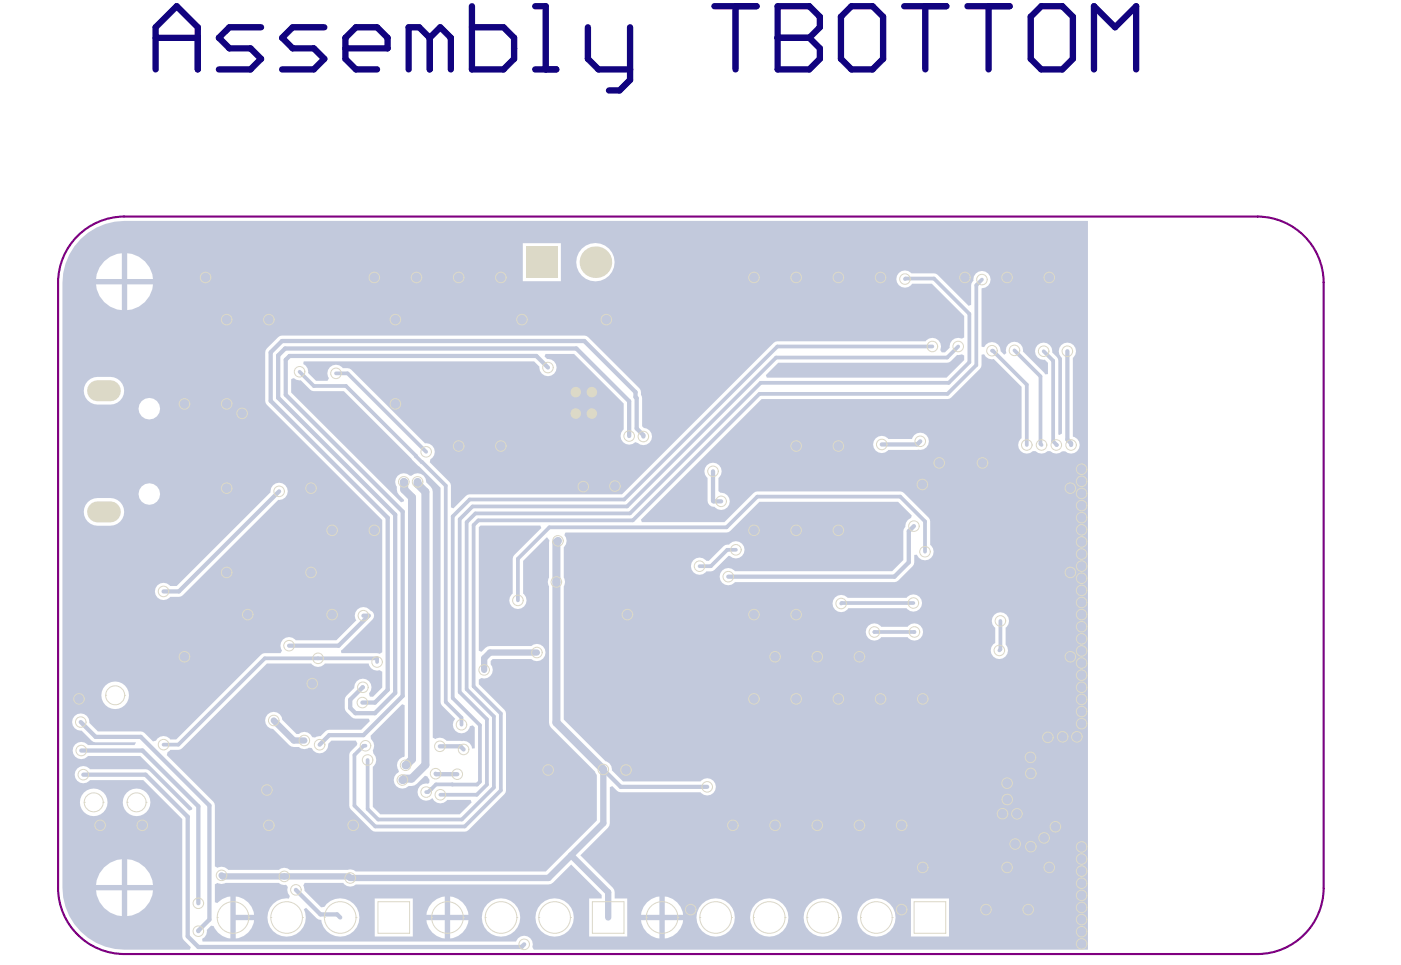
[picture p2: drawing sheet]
<svg xmlns="http://www.w3.org/2000/svg" width="221mm" height="152mm" viewBox="0 0 221 152" stroke-linecap="round" stroke-linejoin="round" font-family="sans-serif">
<g fill="#c2c9dc">
<path d="M120.9 59.3l2-2h26.6l.6-.3 1-.9 .8-.1 .3 .2v.7l-2.8 2.7h-28.3z"/>
<path d="M46 59.9l.4-.2 .4 .3h.7l1.7 1.7 5.1 .1 15.3 15.2v33.9l.2 .5 2.1 2.1a1.35 1.35 0 0 0 .3 2.2 1.35 1.35 0 0 0 2-1l.4-.1 .4 .3v3.3h-.5a1.3 1.3 0 0 0-1.6-1.2h-2.4a1.28 1.28 0 0 0-1.8-.3l-.4-.2v-38.8a2.78 2.78 0 0 0-1-1.6 1.37 1.37 0 0 0-.8-1.3 1.37 1.37 0 0 0-1.5 .3h-.3a1.35 1.35 0 0 0-1.8-.1 1.35 1.35 0 0 0-.3 1.9 2.02 2.02 0 0 0 1.2 2.1v.2l-.5 .1-17.3-17.3z"/>
<path d="M58.5 116.2l5-5 .4 .2v8a1.73 1.73 0 0 0-1.2 1.5l.3 1a1.38 1.38 0 0 0-.6 2 1.38 1.38 0 0 0 2.1 .2l.9-.1 1.7-1.5 .4 .1 .3 .6v.4l-.2 .2a1.36 1.36 0 0 0-1.6 1.7 1.36 1.36 0 0 0 2.3 .6 1.34 1.34 0 0 0 2.3 .2h3.7l.2 .4-1.9 1.9h-12.6l-1.1-1.2v-6.3a1.32 1.32 0 0 0 .1-2.1l-.1-.5a1.27 1.27 0 0 0-.3-1.8z"/>
<path d="M26.5 118.8l.4-.4h1.3l.5-.2 13.4-13.4h7.1a1.31 1.31 0 0 0 2.1 0h6.9a1.3 1.3 0 0 0 1.7 1l.4 .3v2.5l-1.4 1.4h-.5l-.1-.5a1.36 1.36 0 0 0-.5-2.2 1.36 1.36 0 0 0-1.9 1.3l-1.2 1.3a2.37 2.37 0 0 0 1.4 3.6h2.1l.2 .4-1.4 1.3h-5l-.6 .3-.8 .8-.8 .2-.5-.1a1.36 1.36 0 0 0-2.1-.5h-.4l-2.2-2.2a1.36 1.36 0 0 0-1.4-1.3 1.36 1.36 0 0 0-1.3 1.3 1.36 1.36 0 0 0 1.2 1.4l2.6 2.6 .7 .3h.8a1.26 1.26 0 0 0 1.6 .1h.4a1.36 1.36 0 0 0 1.6 .8 1.36 1.36 0 0 0 1-1.4l.5-.5h3.9l.2 .4v.3l-1 1-.3 .5v8l.3 .6 3.5 3.5h14.8l6-5.9 .2-.6-.1-12.4-4.2-4.3v-.8l.4-.2a1.34 1.34 0 0 0 1.6-.5 1.34 1.34 0 0 0-.1-1.7v-.5l.3-.3h6.1a1.36 1.36 0 0 0 1.9-.1 1.36 1.36 0 0 0 0-1.9 1.36 1.36 0 0 0-1.9-.1h-6.5l-.8 .3-.6 .6-.4-.1v-19.5l.3-.3h9.4l.2 .4-4.5 4.5-.1 5.9a1.35 1.35 0 0 0-.1 1.9 1.35 1.35 0 0 0 2 0 1.35 1.35 0 0 0-.2-1.9v-5.2l3.7-3.7 .4 .4v5.9a1.21 1.21 0 0 0 0 1.4v21.5l.1 .5 .2 .3 7 7 .2 .5v7.2l-8 8h-30l-.4-.2-.5-.1-.5 .1h-9a1.3 1.3 0 0 0-1.8 0h-8a1.28 1.28 0 0 0-1.7-.3l-.4-.3v-9.9l-7.6-7.6z"/>
<path d="M12.7 37.8a9.8 9.8 0 0 0-2.8 6.8v95.7a9.8 9.8 0 0 0 9.7 9.7h10.4l.1-.4-1.1-1.1-.2-.6v-18.5l-6.2-6.2h-8.4a1.36 1.36 0 0 1-2 .1 1.36 1.36 0 0 1 0-1.9 1.36 1.36 0 0 1 2 .1h9.1l6.6 6.5 .4-.1 .1-.3-8.3-8.2h-8.2a1.36 1.36 0 0 1-2 .1 1.36 1.36 0 0 1 0-2 1.36 1.36 0 0 1 2 .2h7.3l.3-.5h-6.7l-1.9-1.8h-.2a1.36 1.36 0 0 1-1.3-1.4 1.36 1.36 0 0 1 1.4-1.3 1.36 1.36 0 0 1 1.3 1.5l1.3 1.3h6.8l.6 .3 1.4 1.3 .4-.1a1.32 1.32 0 0 1 2.3-.2h.9l13.4-13.4 .6-.3h2.5l.2-.4a1.34 1.34 0 0 1 .3-1.8 1.34 1.34 0 0 1 1.9 .2h6.4l3.2-3.1a1.37 1.37 0 0 1 .3-1.9 1.37 1.37 0 0 1 1.9 .3 .86 .86 0 0 1 .3 1.4l-5 4.9 .1 .4h5.6l.4 .2 .4-.3v-20.9l-18.4-18.5v-8l.2-.6 1.8-1.8 .6-.2 48.1 .1 8.5 8.5 .1 .8 .2 .5v4.4l.3 .3 .4 .1a1.36 1.36 0 0 1 .6 1.9 1.36 1.36 0 0 1-2 .4l-.4-.2-.4 .3a1.35 1.35 0 0 1-1.7-.5 1.35 1.35 0 0 1 .3-1.8v-4.1l-7.9-7.8h-4.5l-.1 .4 .4 .4h.1a1.36 1.36 0 0 1 1.4 1.4 1.36 1.36 0 0 1-1.5 1.3 1.36 1.36 0 0 1-1.2-1.5l-.9-.8h-36.3l-.1 .4a1.27 1.27 0 0 1 .7 1.4l1.3 1.2h1.8l.2-.4-.1-.2a1.35 1.35 0 0 1 .6-1.7 1.35 1.35 0 0 1 1.7 .3h.8l.6 .3 11.6 11.6a1.34 1.34 0 0 1 1.5 .9 1.34 1.34 0 0 1-.6 1.6l-.2 .5 3.3 3.4 .1 3.7 .4 .2 2-2 .6-.2h24l24.2-24.1 23.7-.1a1.36 1.36 0 0 1 1.8-.3 1.36 1.36 0 0 1 .6 1.7l.2 .3h.5l.8-.7-.1-.2a1.35 1.35 0 0 1 2-1.2l.3-.2v-3.4l-5.1-5.1h-3.1a1.36 1.36 0 0 1-2 .3 1.36 1.36 0 0 1-.1-2 1.36 1.36 0 0 1 2 .1h3.9l5.1 5.1 .4-.2v-3.1l.1-.3 .3-.4v-.1a1.38 1.38 0 0 1 1.4-1.4 1.38 1.38 0 0 1 1.3 1.5 1.38 1.38 0 0 1-1.4 1.3v9.1l.4 .1 .2-.4a1.36 1.36 0 0 1 1.6-.3 1.36 1.36 0 0 1 .8 1.3l.5 .6 .4-.2-.1-.5a1.36 1.36 0 0 1 1.4-1.3 1.36 1.36 0 0 1 1.3 1.5l3.5 3.6h.5v-1.8l-.6-.5h-.1a1.36 1.36 0 0 1-1.4-1.4 1.36 1.36 0 0 1 1.5-1.3 1.36 1.36 0 0 1 1.2 1.5l.8 .8 .2 .6v11.6l.1 .1 .5-.2v-12l-.1-.1a1.36 1.36 0 0 1 0-1.9 1.36 1.36 0 0 1 1.9 .1 1.36 1.36 0 0 1-.1 1.9v12.5h.2a1.36 1.36 0 0 1 .7 2 1.36 1.36 0 0 1-2.1 .3h-.5a1.34 1.34 0 0 1-1.9-.1h-.4l-.4 .3-.6 .1-.5-.1-.4-.3h-.4a1.36 1.36 0 0 1-2 0 1.36 1.36 0 0 1 .2-2v-8.1l-4.4-4.4a1.28 1.28 0 0 1-1.5-.7h-.4v1.7l-.3 .5-4.8 4.8h-29.7l-19 19.1 .1 .4h13.1l4.6-4.7 .6-.2h22.5l.6 .2 4.1 4.2 .1 4.1a1.35 1.35 0 0 1-.1 2.1 1.35 1.35 0 0 1-2-.6h-.5v1.2l-.2 .6-2.3 2.3-.6 .2h-25.2a1.36 1.36 0 0 1-2 .2 1.36 1.36 0 0 1 0-2 1.36 1.36 0 0 1 2 .1h24.9l1.7-1.8 .1-4.8a1.08 1.08 0 0 0 .3-1l.3-.5 .5-.3 .2-.4-2.2-2.2h-21.9l-4.6 4.7-.6 .2h-25.4l-.2 .4a1.32 1.32 0 0 1-.1 1.9v4.8l.2 .7-.2 .7v21l6.6 6.6 .2 .1a1.31 1.31 0 0 1 .8 1.3l1.8 1.8h12.2a1.36 1.36 0 0 1 2-.1 1.36 1.36 0 0 1 0 2 1.36 1.36 0 0 1-2-.2h-12.6l-.6-.2-.7-.8-.4 .2-.1 6.1-4.6 4.7 5.1 5.1 .3 .7v1h2v6h-6v-6h2v-.6l-4.8-4.8-2.9 2.9-.7 .3h-30.4a1.3 1.3 0 0 1-2-.3h-6.1l-.2 .5 .2 .8 2.6 2.6 .5-.1a3 3 0 0 1 4.8-.2 3 3 0 0 1-1.1 4.7 3 3 0 0 1-4.2-2.4l-.4-.1-.3-.2-1.7-1.6-.3 .2 .2 .5a3 3 0 0 1-2.5 3.8 3 3 0 0 1-3.5-2.9 3 3 0 0 1 3.4-3.1l.2-.4-.3-.4-.1-.6v-.4l-.3-.4h-.7l-.4-.3h-8.4l-.6 .2-.7-.2-.4 .3v2.8l.4 .1a3.1 3.1 0 0 1 2.1-1v6.6a3.2 3.2 0 0 1-2.7-1.9l-.4-.1-.7 .7a1.27 1.27 0 0 1-.7 1.4l.1 .4 49.5-.1a1.36 1.36 0 0 1 1.7-.7 1.36 1.36 0 0 1 .8 1.7l.3 .4h87.5v-115.1h-152.2a9.8 9.8 0 0 0-6.9 2.9zM16.4 41.3l1-.7 1.1-.5 .7-.1v4.1h-4l.1-.8 .4-1.1zM20.1 40a4.4 4.4 0 0 1 4.1 4.1h-4.1zM82.5 38.4h6.1v6h-6.1zM91 41.4a3 3 0 0 1 6 0 3 3 0 0 1-6 0zM15.2 44.9h4v4.1a4.4 4.4 0 0 1-4-4.1zM20.1 44.9h4.1a4.4 4.4 0 0 1-4.1 4.1zM13.9 60.2l.4-.4a6 6 0 0 1 4.2 0 2.19 2.19 0 0 1 1 2.5 2.19 2.19 0 0 1-2.1 1.6h-2a2.19 2.19 0 0 1-2-1.4 2.19 2.19 0 0 1 .5-2.3zM21.9 64.5a1.71 1.71 0 0 1 3.4 0 1.71 1.71 0 0 1-3.4 0zM138.2 69.2a1.34 1.34 0 0 1 2 .1h3.8a1.35 1.35 0 0 1 1.6-.9 1.35 1.35 0 0 1 1 1.6 1.35 1.35 0 0 1-1.6 1l-4.8 .1a1.36 1.36 0 0 1-1.9 .1 1.36 1.36 0 0 1-.1-2zM111.6 73.5a1.36 1.36 0 0 1 2 0 1.36 1.36 0 0 1-.2 2v2.1l.4 .2a1.35 1.35 0 0 1 1.3 1.9 1.35 1.35 0 0 1-2.3 .3 1.01 1.01 0 0 1-1.1-.9v-3.6a1.32 1.32 0 0 1-.1-2zM21.9 78a1.71 1.71 0 0 1 3.4 0 1.71 1.71 0 0 1-3.4 0zM13.9 79.3l.4-.4a6 6 0 0 1 4.2 0 2.19 2.19 0 0 1 1 2.5 2.19 2.19 0 0 1-2.1 1.6h-2a2.19 2.19 0 0 1-2-1.3 2.19 2.19 0 0 1 .5-2.4zM109.5 88.5a1.34 1.34 0 0 1 2 .1h.4l2.3-2.3 .3-.2 .6-.1a1.36 1.36 0 0 1 2-.2 1.36 1.36 0 0 1 .1 2 1.36 1.36 0 0 1-2 0h-.2l-2.5 2.4h-1a1.36 1.36 0 0 1-2 .2 1.36 1.36 0 0 1 0-1.9zM24.9 92.4a1.34 1.34 0 0 1 2 .1h1l14.8-14.8a1.35 1.35 0 0 1 1.3-1.5 1.35 1.35 0 0 1 1.4 1.4 1.35 1.35 0 0 1-1.5 1.3l-15 15.1-.6 .3h-1.4a1.36 1.36 0 0 1-2 .1 1.36 1.36 0 0 1 0-2zM131.8 94.4a1.35 1.35 0 0 1 2 0h9.3a1.35 1.35 0 0 1 2-.2 1.35 1.35 0 0 1 0 2 1.35 1.35 0 0 1-2-.1h-9.2a1.35 1.35 0 0 1-2 .3 1.35 1.35 0 0 1-.1-2zM137.1 98.8a1.34 1.34 0 0 1 2 .2h4.2a1.35 1.35 0 0 1 2-.2 1.35 1.35 0 0 1 0 2 1.35 1.35 0 0 1-2-.2h-4.2a1.36 1.36 0 0 1-2 .2 1.36 1.36 0 0 1 0-2zM157 97.1a1.36 1.36 0 0 1 2 .1 1.36 1.36 0 0 1-.2 1.9v2.7a1.36 1.36 0 0 1-.2 2 1.36 1.36 0 0 1-1.9-.3 1.36 1.36 0 0 1 .4-2v-2.4a1.32 1.32 0 0 1-.1-2zM16 109.8a2.2 2.2 0 0 1 4.4 0 2.2 2.2 0 0 1-4.4 0zM12.6 126.7a2.2 2.2 0 0 1 4.4 0 2.2 2.2 0 0 1-4.4 0zM19.4 126.7a2.18 2.18 0 0 1 4.3 0 2.18 2.18 0 0 1-4.3 0zM16.4 137l1-.7 1.1-.5 .7-.1v4.1h-4l.1-.8 .4-1.1zM20.1 135.7a4.4 4.4 0 0 1 4.1 4.1h-4.1zM37.2 141.6a3.2 3.2 0 0 1 2.9 2.9h-2.9zM68.3 142.5l.7-.5 1.2-.4v2.9h-2.9l.4-1.3zM71.1 141.6a3.2 3.2 0 0 1 2.9 2.9h-2.9zM102.1 142.5l.7-.5 1.3-.4v2.9h-2.9l.4-1.3zM105 141.6a3.2 3.2 0 0 1 2.8 2.9h-2.8zM15.2 140.6h4v4.1a4.4 4.4 0 0 1-4-4.1zM20.1 140.6h4.1a4.4 4.4 0 0 1-4.1 4.1zM59.2 141.9h6v6h-6zM143.8 141.9h6v6h-6zM76.1 144.9a3 3 0 0 1 6 0 3 3 0 0 1-6 0zM84.5 144.9a3 3 0 0 1 6.1 0 3 3 0 0 1-6.1 0zM110 144.9a3 3 0 0 1 6 0 3 3 0 0 1-6 0zM118.4 144.9a3 3 0 0 1 6.1 0 3 3 0 0 1-6.1 0zM126.9 144.9a3 3 0 0 1 6 0 3 3 0 0 1-6 0zM135.3 144.9a3 3 0 0 1 6.1 0 3 3 0 0 1-6.1 0zM37.2 145.3h2.9a3.2 3.2 0 0 1-2.9 2.9zM67.3 145.3h2.9v2.9a3.2 3.2 0 0 1-2.9-2.9zM71.1 145.3h2.9a3.2 3.2 0 0 1-2.9 2.9zM101.2 145.3h2.9v2.9a3.2 3.2 0 0 1-2.9-2.9zM105 145.3h2.8a3.2 3.2 0 0 1-2.8 2.9z"/>
</g>
<g fill="none" stroke="#c2c9dc" stroke-width=".59">
<path d="M47.3 58.7l2.2 2.3h5.1l15.8 15.7v34.2l2.5 2.4v1.1M53 59h1.9l12.4 12.4M142.9 44.1l.1-.1h4.5l5.5 5.6v7.6l-3.2 3.3h-29.7l-20.6 20.6h-24.4l-1.4 1.4v26.4l4.3 4.2v11.3l-5.1 5h-13.2l-1.7-1.6v-7.8M147.2 54.7h-24.5l-24.2 24.2h-24.3l-2.7 2.7v28.6l4.3 4.3v9l-.5 .4h-6.5l-1.2 1.2h-.3M151.3 54.7l-1.8 1.8h-27l-23.5 23.5h-24.4l-2 2v27.3l4.3 4.3v10.3l-1.6 1.6h-5.8M155 44.2l-.9 .8v12.7l-4.5 4.5h-29.7l-20 20h-24.4l-.7 .7v25.5l4.3 4.3v12.1l-5.7 5.7h-14.2l-3.2-3.3v-8l1.4-1.4h.3M156.6 55.4h.1l5.4 5.3v9.6M160.2 55.3l4.1 4.1v10.7l.1 .2M164.8 55.5l1.5 1.5v12.7l.6 .6h-.1M116.2 86.8h-1.4l-2.6 2.6h-1.8M138 99.8h.1M138 99.8h6.4"/>
<path d="M144.2 95.2h-11.3l-.1 .1M144.4 99.8h.1M146 87.1v-4.8l-3.9-3.9h-22.5l-4.9 4.9h-28l-4.9 4.9v6.6M157.9 98.1v4.5l-.1 .1M59.5 104v.5M59.5 104h.1M59.5 104h-17.7l-13.6 13.6h-2.4M71.4 123.9h.1"/>
</g>
<g fill="none" stroke="#c2c9dc" stroke-width=".68">
<path d="M168.5 55.5v13.9l.6 .6v.3M99.3 68.9v-5.5l-8.3-8.4h-46l-1.1 1.1v6.7l18.5 18.5v28.1l-3.2 3.2h-3.1l-.8-.8v-1.3l2-2M101.6 68.9v-.2l-1.1-1v-4.8l-.2-.2v-.8l-8-8h-47.8l-1.8 1.7v7.7l18.5 18.5v27.1l-2 2.1h-2M112.6 74.4v4.7l1.3 .1M145.3 69.7l-.5 .5h-5.6M144.3 83.1l-.8 .8v4.9l-2.3 2.3h-26.2M12.7 114l2.4 2.4h7.1l10.9 10.8v18l-1.8 1.9M12.8 118.5h9.7l8.8 8.8v15.4M57.3 108.5h.1M69.4 117.9h3.3l.5 .5M13.2 122.3h9.8l6.6 6.7v18.9l1.7 1.7h51l.5-.5M68.8 122.2l.1 .1h3.3"/>
<path d="M46.7 140.5l3.9 3.9h2.6l.5 .5"/>
</g>
<path d="M43.2 113.8l3.2 3.1h1.6M84.8 103.1h-7.4l-1 .9v1.8M90.2 135.1l5.8 5.8v4M95.3 121.5v8.5l-8.7 8.7h-31.3l-.3-.3h-19.9l-.1-.2" fill="none" stroke="#c2c9dc" stroke-width="1"/>
<path d="M86.5 58l-1.8-1.8h-39l-.6 .6v5.5l18.5 18.5v29.1l-6.2 6.2h-5.4l-1.5 1.5M44.1 77.6l-15.8 15.8h-2.5M57.4 97.2h.8l-4.7 4.8h-7.9M95.3 121.5l2.7 2.8h13.7" fill="none" stroke="#c2c9dc" stroke-width=".66"/>
<path d="M63.8 76.1v1.2l1.2 1.3v41.3l-1 1M65.9 76.1v.3l1.3 1.3v43.1l-2.2 2.2h-1.1l-.4 .2M88.1 85.4l-.3 .3v28.4l7.5 7.4" fill="none" stroke="#c2c9dc" stroke-width="1.3"/>
<g fill="none" stroke="#dcd9c7" stroke-width=".16">
<circle cx="32.5" cy="43.8" r=".83"/>
<circle cx="35.8" cy="50.5" r=".83"/>
<circle cx="42.4" cy="50.5" r=".83"/>
<circle cx="59.1" cy="43.8" r=".83"/>
<circle cx="62.4" cy="50.5" r=".83"/>
<circle cx="65.8" cy="43.8" r=".83"/>
<circle cx="72.4" cy="43.8" r=".83"/>
<circle cx="79.1" cy="43.8" r=".83"/>
<circle cx="82.4" cy="50.5" r=".83"/>
<circle cx="86.5" cy="58" r=".83"/>
<circle cx="95.7" cy="50.5" r=".83"/>
<circle cx="119" cy="43.8" r=".83"/>
<circle cx="125.7" cy="43.8" r=".83"/>
<circle cx="132.4" cy="43.8" r=".83"/>
<circle cx="139" cy="43.8" r=".83"/>
<circle cx="152.3" cy="43.8" r=".83"/>
<circle cx="159" cy="43.8" r=".83"/>
<circle cx="165.7" cy="43.8" r=".83"/>
<circle cx="29.1" cy="63.8" r=".83"/>
<circle cx="35.8" cy="77.1" r=".83"/>
<circle cx="35.8" cy="63.8" r=".83"/>
<circle cx="49.1" cy="77.1" r=".83"/>
<circle cx="62.4" cy="63.8" r=".83"/>
<circle cx="67.3" cy="71.4" r=".83"/>
<circle cx="72.4" cy="70.4" r=".83"/>
<circle cx="79.1" cy="70.4" r=".83"/>
<circle cx="92.1" cy="76.8" r=".83"/>
<circle cx="97.1" cy="76.8" r=".83"/>
<circle cx="99.3" cy="68.9" r=".83"/>
<circle cx="101.6" cy="68.9" r=".83"/>
<circle cx="112.6" cy="74.4" r=".83"/>
<circle cx="113.9" cy="79.2" r=".83"/>
<circle cx="125.7" cy="70.4" r=".83"/>
<circle cx="132.4" cy="70.4" r=".83"/>
<circle cx="145.6" cy="76.5" r=".83"/>
<circle cx="148.3" cy="73.1" r=".83"/>
<circle cx="155.1" cy="73.1" r=".83"/>
<circle cx="169" cy="77.1" r=".83"/>
<circle cx="170.8" cy="77.9" r=".83"/>
<circle cx="170.8" cy="79.8" r=".83"/>
<circle cx="170.8" cy="76" r=".83"/>
<circle cx="170.8" cy="74.1" r=".83"/>
<circle cx="35.8" cy="90.4" r=".83"/>
<circle cx="39.1" cy="97.1" r=".83"/>
<circle cx="49.1" cy="90.4" r=".83"/>
<circle cx="52.4" cy="97.1" r=".83"/>
<circle cx="52.4" cy="83.8" r=".83"/>
<circle cx="57.4" cy="97.2" r=".83"/>
<circle cx="59.1" cy="83.8" r=".83"/>
<circle cx="81.8" cy="94.8" r=".83"/>
<circle cx="99.1" cy="97.1" r=".83"/>
<circle cx="116.2" cy="86.8" r=".83"/>
<circle cx="119" cy="97.1" r=".83"/>
<circle cx="119" cy="83.8" r=".83"/>
<circle cx="125.7" cy="97.1" r=".83"/>
<circle cx="125.7" cy="83.8" r=".83"/>
<circle cx="132.4" cy="83.8" r=".83"/>
<circle cx="169" cy="90.4" r=".83"/>
<circle cx="170.8" cy="85.6" r=".83"/>
<circle cx="170.8" cy="87.5" r=".83"/>
<circle cx="170.8" cy="97.1" r=".83"/>
<circle cx="170.8" cy="95.2" r=".83"/>
<circle cx="170.8" cy="83.7" r=".83"/>
<circle cx="170.8" cy="81.8" r=".83"/>
<circle cx="170.8" cy="89.4" r=".83"/>
<circle cx="170.8" cy="99" r=".83"/>
<circle cx="170.8" cy="93.2" r=".83"/>
<circle cx="170.8" cy="91.3" r=".83"/>
<circle cx="12.5" cy="110.4" r=".83"/>
<circle cx="29.1" cy="103.7" r=".83"/>
<circle cx="49.3" cy="108" r=".83"/>
<circle cx="50.5" cy="117.6" r=".83"/>
<circle cx="57.2" cy="111" r=".83"/>
<circle cx="57.3" cy="108.5" r=".83"/>
<circle cx="59.5" cy="104.5" r=".83"/>
<circle cx="76.4" cy="105.8" r=".83"/>
<circle cx="119" cy="110.4" r=".83"/>
<circle cx="122.4" cy="103.7" r=".83"/>
<circle cx="125.7" cy="110.4" r=".83"/>
<circle cx="129" cy="103.7" r=".83"/>
<circle cx="132.4" cy="110.4" r=".83"/>
<circle cx="135.7" cy="103.7" r=".83"/>
<circle cx="139" cy="110.4" r=".83"/>
<circle cx="145.7" cy="110.4" r=".83"/>
<circle cx="162.7" cy="119.6" r=".83"/>
<circle cx="165.4" cy="116.4" r=".83"/>
<circle cx="167.8" cy="116.4" r=".83"/>
<circle cx="169" cy="103.7" r=".83"/>
<circle cx="170" cy="116.4" r=".83"/>
<circle cx="170.8" cy="104.7" r=".83"/>
<circle cx="170.8" cy="102.8" r=".83"/>
<circle cx="170.8" cy="114.3" r=".83"/>
<circle cx="170.8" cy="112.4" r=".83"/>
<circle cx="170.8" cy="110.5" r=".83"/>
<circle cx="170.8" cy="106.6" r=".83"/>
<circle cx="170.8" cy="108.5" r=".83"/>
<circle cx="170.8" cy="100.9" r=".83"/>
<circle cx="15.8" cy="130.3" r=".83"/>
<circle cx="22.5" cy="130.3" r=".83"/>
<circle cx="42.1" cy="124.8" r=".83"/>
<circle cx="42.4" cy="130.3" r=".83"/>
<circle cx="55.8" cy="130.3" r=".83"/>
<circle cx="86.5" cy="121.6" r=".83"/>
<circle cx="98.8" cy="121.6" r=".83"/>
<circle cx="115.7" cy="130.3" r=".83"/>
<circle cx="122.4" cy="130.3" r=".83"/>
<circle cx="129" cy="130.3" r=".83"/>
<circle cx="135.7" cy="130.3" r=".83"/>
<circle cx="142.4" cy="130.3" r=".83"/>
<circle cx="145.7" cy="137" r=".83"/>
<circle cx="158.3" cy="128.5" r=".83"/>
<circle cx="159" cy="123.7" r=".83"/>
<circle cx="159" cy="137" r=".83"/>
<circle cx="159" cy="126.3" r=".83"/>
<circle cx="160.3" cy="133.3" r=".83"/>
<circle cx="160.6" cy="128.5" r=".83"/>
<circle cx="162.7" cy="122.1" r=".83"/>
<circle cx="162.7" cy="133.7" r=".83"/>
<circle cx="164.8" cy="132.3" r=".83"/>
<circle cx="165.7" cy="137" r=".83"/>
<circle cx="166.6" cy="130.6" r=".83"/>
<circle cx="170.8" cy="135.7" r=".83"/>
<circle cx="170.8" cy="137.6" r=".83"/>
<circle cx="170.8" cy="133.8" r=".83"/>
<circle cx="170.8" cy="139.5" r=".83"/>
<circle cx="109" cy="143.7" r=".83"/>
<circle cx="142.4" cy="143.7" r=".83"/>
<circle cx="155.7" cy="143.7" r=".83"/>
<circle cx="162.3" cy="143.7" r=".83"/>
<circle cx="170.8" cy="147.1" r=".83"/>
<circle cx="170.8" cy="145.2" r=".83"/>
<circle cx="170.8" cy="149.1" r=".83"/>
<circle cx="170.8" cy="141.4" r=".83"/>
<circle cx="170.8" cy="143.3" r=".83"/>
</g>
<g fill="#dcd9c7">
<circle cx="93.4" cy="65.3" r=".83"/>
<circle cx="93.4" cy="61.9" r=".83"/>
<circle cx="90.9" cy="65.3" r=".83"/>
<circle cx="90.9" cy="61.9" r=".83"/>
</g>
<g fill="none" stroke="#dcd9c7" stroke-width=".16">
<circle cx="47.3" cy="58.7" r=".83"/>
<circle cx="53" cy="59" r=".83"/>
<circle cx="142.9" cy="44.1" r=".83"/>
<circle cx="147.2" cy="54.7" r=".83"/>
<circle cx="151.3" cy="54.7" r=".83"/>
<circle cx="155" cy="44.2" r=".83"/>
<circle cx="156.6" cy="55.4" r=".83"/>
<circle cx="160.2" cy="55.3" r=".83"/>
<circle cx="164.8" cy="55.5" r=".83"/>
<circle cx="168.5" cy="55.5" r=".83"/>
<circle cx="38.2" cy="65.3" r=".83"/>
<circle cx="44.1" cy="77.6" r=".83"/>
<circle cx="63.8" cy="76.1" r=".83"/>
<circle cx="65.9" cy="76.1" r=".83"/>
<circle cx="139.2" cy="70.2" r=".83"/>
<circle cx="145.3" cy="69.7" r=".83"/>
<circle cx="162.1" cy="70.3" r=".83"/>
<circle cx="164.4" cy="70.3" r=".83"/>
<circle cx="166.8" cy="70.3" r=".83"/>
<circle cx="169.1" cy="70.3" r=".83"/>
<circle cx="25.8" cy="93.4" r=".83"/>
<circle cx="87.8" cy="91.9" r=".83"/>
<circle cx="88.1" cy="85.4" r=".83"/>
<circle cx="110.4" cy="89.4" r=".83"/>
<circle cx="115" cy="91.1" r=".83"/>
<circle cx="132.8" cy="95.3" r=".83"/>
<circle cx="138" cy="99.8" r=".83"/>
<circle cx="144.2" cy="95.2" r=".83"/>
<circle cx="144.3" cy="83.1" r=".83"/>
<circle cx="144.4" cy="99.8" r=".83"/>
<circle cx="146" cy="87.1" r=".83"/>
<circle cx="157.9" cy="98.1" r=".83"/>
<circle cx="12.7" cy="114" r=".83"/>
<circle cx="12.8" cy="118.5" r=".83"/>
<circle cx="25.8" cy="117.6" r=".83"/>
<circle cx="43.2" cy="113.8" r=".83"/>
<circle cx="45.6" cy="102" r=".83"/>
<circle cx="48" cy="116.9" r=".83"/>
<circle cx="50.2" cy="104" r=".83"/>
<circle cx="57.7" cy="117.8" r=".83"/>
<circle cx="69.4" cy="117.9" r=".83"/>
<circle cx="72.9" cy="114.5" r=".83"/>
<circle cx="73.2" cy="118.4" r=".83"/>
<circle cx="84.8" cy="103.1" r=".83"/>
<circle cx="157.8" cy="102.7" r=".83"/>
<circle cx="13.2" cy="122.3" r=".83"/>
<circle cx="35" cy="138.2" r=".83"/>
<circle cx="44.9" cy="138.4" r=".83"/>
<circle cx="55.3" cy="138.7" r=".83"/>
<circle cx="58" cy="120" r=".83"/>
<circle cx="63.5" cy="123.2" r=".83"/>
<circle cx="64" cy="120.9" r=".83"/>
<circle cx="67.3" cy="125.1" r=".83"/>
<circle cx="68.8" cy="122.2" r=".83"/>
<circle cx="69.5" cy="125.5" r=".83"/>
<circle cx="72.2" cy="122.3" r=".83"/>
<circle cx="95.3" cy="121.5" r=".83"/>
<circle cx="111.7" cy="124.3" r=".83"/>
<circle cx="31.3" cy="142.7" r=".83"/>
<circle cx="31.3" cy="147.1" r=".83"/>
<circle cx="46.7" cy="140.5" r=".83"/>
<circle cx="82.8" cy="149.1" r=".83"/>
</g>
<circle cx="94" cy="41.4" r="2.49" fill="#dcd9c7"/>
<path d="M16.7 109.8h.1M16.7 109.8a1.5 1.5 0 0 0 1.5 1.5 1.5 1.5 0 0 0 1.5-1.5M16.7 109.8a1.5 1.5 0 0 1 1.5-1.5 1.5 1.5 0 0 1 1.5 1.5M19.7 109.8h.1" fill="none" stroke="#dcd9c7" stroke-width=".16"/>
<path d="M83.1 38.9h4.9v5h-4.9z" fill-rule="evenodd" fill="#dcd9c7"/>
<path d="M15.4 61.7h2M15.4 80.8h2" fill="none" stroke="#dcd9c7" stroke-width="3.3"/>
<g fill="none" stroke="#dcd9c7" stroke-width=".16">
<path d="M13.3 126.7h.1M13.3 126.7a1.5 1.5 0 0 0 1.5 1.5 1.5 1.5 0 0 0 1.5-1.5M13.3 126.7a1.5 1.5 0 0 1 1.5-1.5 1.5 1.5 0 0 1 1.5 1.5M16.3 126.7h.1M20.1 126.7h.1M20.1 126.7a1.5 1.5 0 0 0 1.5 1.5 1.5 1.5 0 0 0 1.5-1.5M20.1 126.7a1.5 1.5 0 0 1 1.5-1.5 1.5 1.5 0 0 1 1.5 1.5M23.1 126.7h.1M34.3 144.9h.1M34.3 144.9a2.5 2.5 0 0 0 2.5 2.5 2.5 2.5 0 0 0 2.5-2.5M34.3 144.9a2.5 2.5 0 0 1 2.5-2.5 2.5 2.5 0 0 1 2.5 2.5M39.3 144.9h.1"/>
<path d="M42.8 144.9h.1M42.8 144.9a2.5 2.5 0 0 0 2.5 2.5 2.5 2.5 0 0 0 2.5-2.5M42.8 144.9a2.5 2.5 0 0 1 2.5-2.5 2.5 2.5 0 0 1 2.5 2.5M47.8 144.9h.1M51.2 144.9h.1M51.2 144.9a2.5 2.5 0 0 0 2.5 2.5 2.5 2.5 0 0 0 2.5-2.5M51.2 144.9a2.5 2.5 0 0 1 2.5-2.5 2.5 2.5 0 0 1 2.5 2.5M56.2 144.9h.1M59.7 142.4h5v5h-5zM68.1 144.9h.1M68.1 144.9a2.5 2.5 0 0 0 2.5 2.5 2.5 2.5 0 0 0 2.5-2.5M68.1 144.9a2.5 2.5 0 0 1 2.5-2.5 2.5 2.5 0 0 1 2.5 2.5"/>
<path d="M73.1 144.9h.1M76.6 144.9h.1M76.6 144.9a2.5 2.5 0 0 0 2.5 2.5 2.5 2.5 0 0 0 2.5-2.5M76.6 144.9a2.5 2.5 0 0 1 2.5-2.5 2.5 2.5 0 0 1 2.5 2.5M81.6 144.9h.1M85.1 144.9h.1M85.1 144.9a2.5 2.5 0 0 0 2.5 2.5 2.5 2.5 0 0 0 2.5-2.5M85.1 144.9a2.5 2.5 0 0 1 2.5-2.5 2.5 2.5 0 0 1 2.5 2.5M90.1 144.9h.1M93.5 142.4h5v5h-5zM102 144.9h.1M102 144.9a2.5 2.5 0 0 0 2.5 2.5 2.5 2.5 0 0 0 2.5-2.5"/>
<path d="M102 144.9a2.5 2.5 0 0 1 2.5-2.5 2.5 2.5 0 0 1 2.5 2.5M107 144.9h.1M110.5 144.9a2.5 2.5 0 0 0 2.5 2.5 2.5 2.5 0 0 0 2.5-2.5M110.5 144.9a2.5 2.5 0 0 1 2.5-2.5 2.5 2.5 0 0 1 2.5 2.5M110.5 144.9h.1M115.5 144.9h.1M118.9 144.9h.1M118.9 144.9a2.5 2.5 0 0 0 2.5 2.5 2.5 2.5 0 0 0 2.5-2.5M118.9 144.9a2.5 2.5 0 0 1 2.5-2.5 2.5 2.5 0 0 1 2.5 2.5M123.9 144.9h.1M127.4 144.9h.1M132.4 144.9h.1"/>
<path d="M135.9 144.9h.1M135.9 144.9a2.5 2.5 0 0 0 2.5 2.5 2.5 2.5 0 0 0 2.5-2.5M135.9 144.9a2.5 2.5 0 0 1 2.5-2.5 2.5 2.5 0 0 1 2.5 2.5M140.9 144.9h.1M144.3 142.4h5v5h-5z"/>
<circle cx="129.9" cy="144.9" r="2.5"/>
</g>
<path d="M9.2 44.6h.1M9.2 44.6a10.5 10.5 0 0 1 10.4-10.4h179a10.5 10.5 0 0 1 10.4 10.4M9.2 44.6v95.7M209 44.6v95.7a10.5 10.5 0 0 1-10.4 10.4M209 44.6h.1M9.2 140.3h.1M9.2 140.3a10.5 10.5 0 0 0 10.4 10.4M19.6 150.7h.1M19.6 150.7h179M198.6 150.7h.1" fill="none" stroke="#800080" stroke-width=".33"/>
<g fill="none" stroke="#11037f" stroke-width="1">
<path d="M24.6 11v-6.7l3.3-3.3 3.3 3.3v6.7M24.6 6h6.6M41.2 4.3h-5l-1.6 1.7 1.6 1.6h3.4l1.6 1.7-1.6 1.7h-5M51.2 4.3h-5l-1.7 1.7 1.7 1.6h3.3l1.7 1.7-1.7 1.7h-5M54.5 7.6h6.7v-1.6l-1.7-1.7h-3.3l-1.7 1.7v3.3l1.7 1.7h3.3M67.9 6l-1.7-1.7h-1.7v6.7M67.9 6v5M67.9 6l1.6-1.7 1.7 1.7v5M74.5 1v10h5l1.7-1.7v-3.3l-1.7-1.7h-5M84.5 11h3.3M84.5 1h1.7v10M92.8 4.3v5l1.7 1.7h5"/>
<path d="M99.5 4.3v8.3l-1.7 1.7h-1.7M112.8 1h6.7M116.1 1v10M122.8 1v10h5l1.6-1.7v-1.7l-1.6-1.6h-5"/>
</g>
<circle cx="122.8" cy="6" r=".5" fill="#11037f"/>
<path d="M122.8 1h5l1.6 1.6v1.7l-1.6 1.7h-5M132.8 2.6l1.6-1.6h3.4l1.6 1.6v6.7l-1.6 1.7h-3.4l-1.6-1.7zM142.8 1h6.6M146.1 1v10M152.7 1h6.7M156.1 1v10M162.7 2.6l1.7-1.6h3.3l1.7 1.6v6.7l-1.7 1.7h-3.3l-1.7-1.7zM172.7 11v-10l3.3 3.3 3.4-3.3v10" fill="none" stroke="#11037f" stroke-width="1"/>
</svg>
